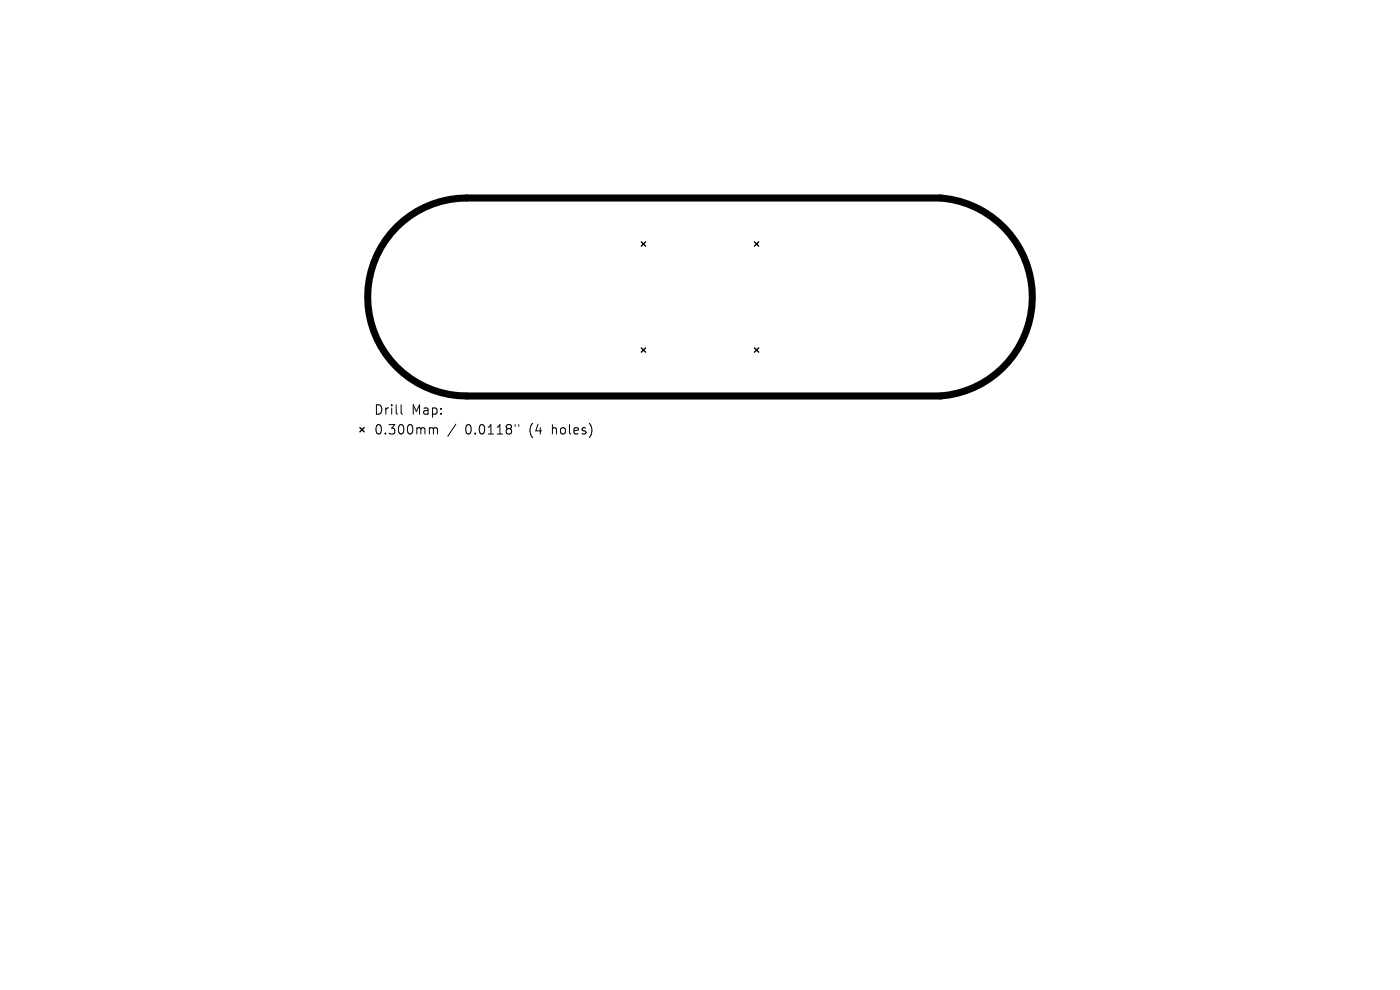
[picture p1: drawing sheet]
<svg xmlns="http://www.w3.org/2000/svg" width="297mm" height="210mm" viewBox="0 0 297 210" stroke-linecap="round" stroke-linejoin="round" font-family="sans-serif">
<defs><g id="words">
<g font-size="2.8">
<text x="79.2" y="88.3">Drill</text>
<text x="87.3" y="88.3">Map:</text>
<text x="79.2" y="92.5">0.300mm</text>
<text x="98.7" y="92.5">0.0118&quot;</text>
<text x="112.4" y="92.5">(4</text>
<text x="117.4" y="92.5">holes)</text>
</g>
</g></defs>
<path d="M84.1 48.2a21 21 0 0 1 14.9-6.2h100.5a21.1 21.1 0 0 1 19.5 21 21.1 21.1 0 0 1-19.5 21h-100.5a21 21 0 0 1-19.4-13 21 21 0 0 1 4.5-22.8z" fill="none" stroke="#000" stroke-width="1.5"/>
<path d="M136 51.3l.9 .9M136.9 51.3l-.9 .9M160 51.3l.9 .9M160.9 51.3l-.9 .9M136 73.8l.9 .9M136.9 73.8l-.9 .9M160 73.8l.9 .9M160.9 73.8l-.9 .9M76.3 90.7l.9 .9M77.2 90.7l-.9 .9" fill="none" stroke="#000" stroke-width=".3"/>
<path d="M85.1 85.9v1.7l.3 .3M91.4 90.7l.5 .1 .1 .2M92 91l.2-.3 .5 .1 .1 1.3M92 91v1.1M96.7 90l-1.7 2.5M109.3 90.1v.3M110 90.1v.3" fill="none" stroke="#000" stroke-width=".21"/>
<use href="#words"/>
</svg>
